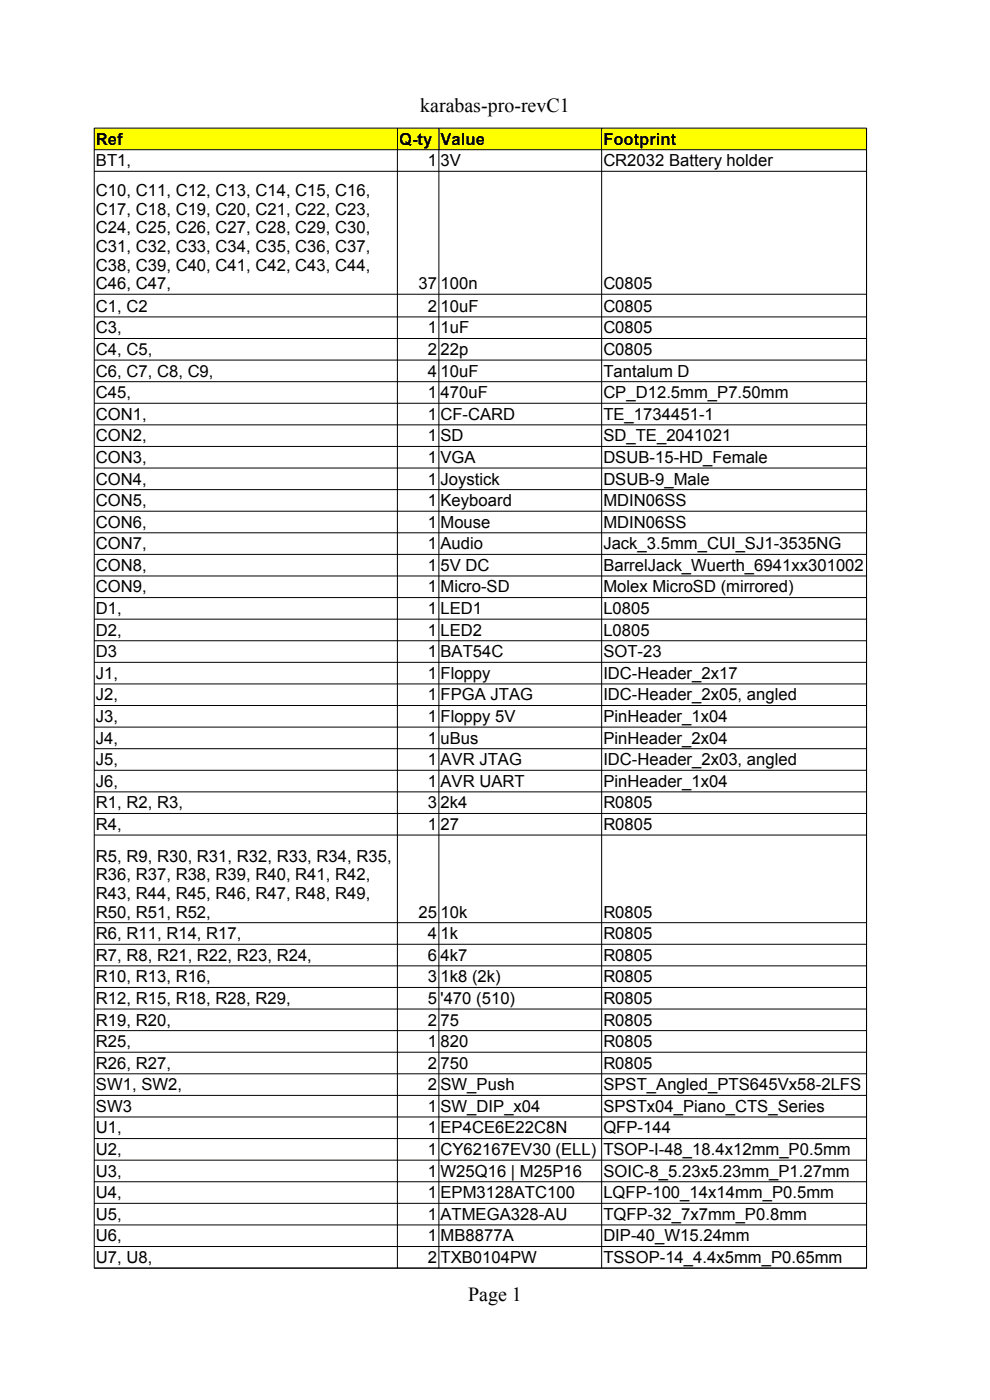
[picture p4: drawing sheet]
<svg xmlns="http://www.w3.org/2000/svg" width="210mm" height="297mm" viewBox="0 0 210 297" stroke-linecap="round" stroke-linejoin="round" font-family="sans-serif">
<defs><g id="words">
<g font-size="4.2">
<text x="89.1" y="23.8">karabas-pro-revC1</text>
<text x="99.3" y="276.1">Page 1</text>
</g>
<g font-size="3.5">
<text x="20.4" y="30.7">Ref</text>
<text x="20.4" y="35.2">BT1,</text>
<text x="84.7" y="30.7">Q-ty</text>
<text x="90.8" y="35.2">1</text>
<text x="93.5" y="30.7">Value</text>
<text x="93.5" y="35.2">3V</text>
<text x="128" y="30.7">Footprint</text>
<text x="128" y="35.2">CR2032 Battery holder</text>
<text x="20.4" y="41.6">C10, C11, C12, C13, C14, C15, C16,</text>
<text x="20.4" y="45.5">C17, C18, C19, C20, C21, C22, C23,</text>
<text x="20.4" y="49.5">C24, C25, C26, C27, C28, C29, C30,</text>
<text x="20.4" y="53.5">C31, C32, C33, C34, C35, C36, C37,</text>
<text x="20.4" y="57.4">C38, C39, C40, C41, C42, C43, C44,</text>
<text x="20.4" y="61.4">C46, C47,</text>
<text x="88.8" y="61.4">37</text>
<text x="93.5" y="61.4">100n</text>
<text x="128" y="61.4">C0805</text>
<text x="20.4" y="66.2">C1, C2</text>
<text x="20.4" y="70.7">C3,</text>
<text x="90.8" y="66.2">2</text>
<text x="90.8" y="70.7">1</text>
<text x="93.5" y="66.2">10uF</text>
<text x="93.5" y="70.7">1uF</text>
<text x="128" y="66.2">C0805</text>
<text x="128" y="70.7">C0805</text>
<text x="20.4" y="75.3">C4, C5,</text>
<text x="90.8" y="75.3">2</text>
<text x="93.5" y="75.3">22p</text>
<text x="128" y="75.3">C0805</text>
<text x="20.4" y="79.9">C6, C7, C8, C9,</text>
<text x="90.8" y="79.9">4</text>
<text x="93.5" y="79.9">10uF</text>
<text x="128" y="79.9">Tantalum D</text>
<text x="20.4" y="84.5">C45,</text>
<text x="20.4" y="89">CON1,</text>
<text x="90.8" y="84.5">1</text>
<text x="90.8" y="89">1</text>
<text x="93.5" y="84.5">470uF</text>
<text x="93.5" y="89">CF-CARD</text>
<text x="128" y="84.5">CP_D12.5mm_P7.50mm</text>
<text x="128" y="89">TE_1734451-1</text>
<text x="20.4" y="93.6">CON2,</text>
<text x="90.8" y="93.6">1</text>
<text x="93.5" y="93.6">SD</text>
<text x="128" y="93.6">SD_TE_2041021</text>
<text x="20.4" y="98.2">CON3,</text>
<text x="90.8" y="98.2">1</text>
<text x="93.5" y="98.2">VGA</text>
<text x="128" y="98.2">DSUB-15-HD_Female</text>
<text x="20.4" y="102.8">CON4,</text>
<text x="20.4" y="107.4">CON5,</text>
<text x="90.8" y="102.8">1</text>
<text x="90.8" y="107.4">1</text>
<text x="93.5" y="102.8">Joystick</text>
<text x="93.5" y="107.4">Keyboard</text>
<text x="128" y="102.8">DSUB-9_Male</text>
<text x="128" y="107.4">MDIN06SS</text>
<text x="20.4" y="111.9">CON6,</text>
<text x="90.8" y="111.9">1</text>
<text x="93.5" y="111.9">Mouse</text>
<text x="128" y="111.9">MDIN06SS</text>
<text x="20.4" y="116.5">CON7,</text>
<text x="90.8" y="116.5">1</text>
<text x="93.5" y="116.5">Audio</text>
<text x="128" y="116.5">Jack_3.5mm_CUI_SJ1-3535NG</text>
<text x="20.4" y="121.1">CON8,</text>
<text x="20.4" y="125.7">CON9,</text>
<text x="90.8" y="121.1">1</text>
<text x="90.8" y="125.7">1</text>
<text x="93.5" y="121.1">5V DC</text>
<text x="93.5" y="125.7">Micro-SD</text>
<text x="128" y="121.1">BarrelJack_Wuerth_6941xx301002</text>
<text x="128" y="125.7">Molex MicroSD (mirrored)</text>
<text x="20.4" y="130.3">D1,</text>
<text x="90.8" y="130.3">1</text>
<text x="93.5" y="130.3">LED1</text>
<text x="128" y="130.3">L0805</text>
<text x="20.4" y="134.9">D2,</text>
<text x="90.8" y="134.9">1</text>
<text x="93.5" y="134.9">LED2</text>
<text x="128" y="134.9">L0805</text>
<text x="20.4" y="139.4">D3</text>
<text x="90.8" y="139.4">1</text>
<text x="93.5" y="139.4">BAT54C</text>
<text x="128" y="139.4">SOT-23</text>
<text x="20.4" y="144">J1,</text>
<text x="20.4" y="148.6">J2,</text>
<text x="90.8" y="144">1</text>
<text x="90.8" y="148.6">1</text>
<text x="93.5" y="144">Floppy</text>
<text x="93.5" y="148.6">FPGA JTAG</text>
<text x="128" y="144">IDC-Header_2x17</text>
<text x="128" y="148.6">IDC-Header_2x05, angled</text>
<text x="20.4" y="153.2">J3,</text>
<text x="90.8" y="153.2">1</text>
<text x="93.5" y="153.2">Floppy 5V</text>
<text x="128" y="153.2">PinHeader_1x04</text>
<text x="20.4" y="157.8">J4,</text>
<text x="90.8" y="157.8">1</text>
<text x="93.5" y="157.8">uBus</text>
<text x="128" y="157.8">PinHeader_2x04</text>
<text x="20.4" y="162.3">J5,</text>
<text x="20.4" y="166.9">J6,</text>
<text x="90.8" y="162.3">1</text>
<text x="90.8" y="166.9">1</text>
<text x="93.5" y="162.3">AVR JTAG</text>
<text x="93.5" y="166.9">AVR UART</text>
<text x="128" y="162.3">IDC-Header_2x03, angled</text>
<text x="128" y="166.9">PinHeader_1x04</text>
<text x="20.4" y="171.5">R1, R2, R3,</text>
<text x="90.8" y="171.5">3</text>
<text x="93.5" y="171.5">2k4</text>
<text x="128" y="171.5">R0805</text>
<text x="20.4" y="176.1">R4,</text>
<text x="90.8" y="176.1">1</text>
<text x="93.5" y="176.1">27</text>
<text x="128" y="176.1">R0805</text>
<text x="20.4" y="182.8">R5, R9, R30, R31, R32, R33, R34, R35,</text>
<text x="20.4" y="186.8">R36, R37, R38, R39, R40, R41, R42,</text>
<text x="20.4" y="190.7">R43, R44, R45, R46, R47, R48, R49,</text>
<text x="20.4" y="194.7">R50, R51, R52,</text>
<text x="88.8" y="194.7">25</text>
<text x="93.5" y="194.7">10k</text>
<text x="128" y="194.7">R0805</text>
<text x="20.4" y="199.3">R6, R11, R14, R17,</text>
<text x="20.4" y="203.8">R7, R8, R21, R22, R23, R24,</text>
<text x="90.8" y="199.3">4</text>
<text x="90.8" y="203.8">6</text>
<text x="93.5" y="199.3">1k</text>
<text x="93.5" y="203.8">4k7</text>
<text x="128" y="199.3">R0805</text>
<text x="128" y="203.8">R0805</text>
<text x="20.4" y="208.4">R10, R13, R16,</text>
<text x="90.8" y="208.4">3</text>
<text x="93.5" y="208.4">1k8 (2k)</text>
<text x="128" y="208.4">R0805</text>
<text x="20.4" y="213">R12, R15, R18, R28, R29,</text>
<text x="90.8" y="213">5</text>
<text x="93.5" y="213">'470 (510)</text>
<text x="128" y="213">R0805</text>
<text x="20.4" y="217.6">R19, R20,</text>
<text x="90.8" y="217.6">2</text>
<text x="93.5" y="217.6">75</text>
<text x="128" y="217.6">R0805</text>
<text x="20.4" y="222.1">R25,</text>
<text x="20.4" y="226.7">R26, R27,</text>
<text x="90.8" y="222.1">1</text>
<text x="90.8" y="226.7">2</text>
<text x="93.5" y="222.1">820</text>
<text x="93.5" y="226.7">750</text>
<text x="128" y="222.1">R0805</text>
<text x="128" y="226.7">R0805</text>
<text x="20.4" y="231.3">SW1, SW2,</text>
<text x="90.8" y="231.3">2</text>
<text x="93.5" y="231.3">SW_Push</text>
<text x="128" y="231.3">SPST_Angled_PTS645Vx58-2LFS</text>
<text x="20.4" y="235.9">SW3</text>
<text x="90.8" y="235.9">1</text>
<text x="93.5" y="235.9">SW_DIP_x04</text>
<text x="128" y="235.9">SPSTx04_Piano_CTS_Series</text>
<text x="20.4" y="240.5">U1,</text>
<text x="20.4" y="245">U2,</text>
<text x="90.8" y="240.5">1</text>
<text x="90.8" y="245">1</text>
<text x="93.5" y="240.5">EP4CE6E22C8N</text>
<text x="93.5" y="245">CY62167EV30 (ELL)</text>
<text x="128" y="240.5">QFP-144</text>
<text x="128" y="245">TSOP-I-48_18.4x12mm_P0.5mm</text>
<text x="20.4" y="249.6">U3,</text>
<text x="90.8" y="249.6">1</text>
<text x="93.5" y="249.6">W25Q16 | M25P16</text>
<text x="128" y="249.6">SOIC-8_5.23x5.23mm_P1.27mm</text>
<text x="20.4" y="254.2">U4,</text>
<text x="90.8" y="254.2">1</text>
<text x="93.5" y="254.2">EPM3128ATC100</text>
<text x="128" y="254.2">LQFP-100_14x14mm_P0.5mm</text>
<text x="20.4" y="258.8">U5,</text>
<text x="20.4" y="263.4">U6,</text>
<text x="90.8" y="258.8">1</text>
<text x="90.8" y="263.4">1</text>
<text x="93.5" y="258.8">ATMEGA328-AU</text>
<text x="93.5" y="263.4">MB8877A</text>
<text x="128" y="258.8">TQFP-32_7x7mm_P0.8mm</text>
<text x="128" y="263.4">DIP-40_W15.24mm</text>
<text x="20.4" y="267.9">U7, U8,</text>
<text x="90.8" y="267.9">2</text>
<text x="93.5" y="267.9">TXB0104PW</text>
<text x="128" y="267.9">TSSOP-14_4.4x5mm_P0.65mm</text>
</g>
</g></defs>
<path d="M20 27.2h163.8v4.5h-163.8z" fill-rule="evenodd" fill="#ff0"/>
<g fill="none" stroke="#000" stroke-width=".21">
<path d="M20 27.2h163.8M20 31.8h163.8M20 36.3h163.8M20 27.2v241.8h163.8M84.3 27.2v241.8M93.1 27.2v241.8M127.6 27.2v241.8M183.8 27.2v241.8M20 62.4h163.8M20 67.2h163.8M20 71.8h163.8M20 76.4h163.8"/>
<path d="M20 81h163.8M20 85.6h163.8M20 90.1h163.8M20 94.7h163.8M20 99.3h163.8M20 103.9h163.8M20 108.5h163.8M20 113h163.8M20 117.6h163.8M20 122.2h163.8M20 126.8h163.8M20 131.4h163.8"/>
<path d="M20 135.9h163.8M20 140.5h163.8M20 145.1h163.8M20 149.7h163.8M20 154.3h163.8M20 158.8h163.8M20 163.4h163.8M20 168h163.8M20 172.6h163.8M20 177.2h163.8M20 195.7h163.8M20 200.3h163.8"/>
<path d="M20 204.9h163.8M20 209.5h163.8M20 214.1h163.8M20 218.6h163.8M20 223.2h163.8M20 227.8h163.8M20 232.4h163.8M20 237h163.8M20 241.5h163.8M20 246.1h163.8M20 250.7h163.8M20 255.3h163.8"/>
<path d="M20 259.9h163.8M20 264.4h163.8"/>
</g>
<use href="#words"/>
</svg>
